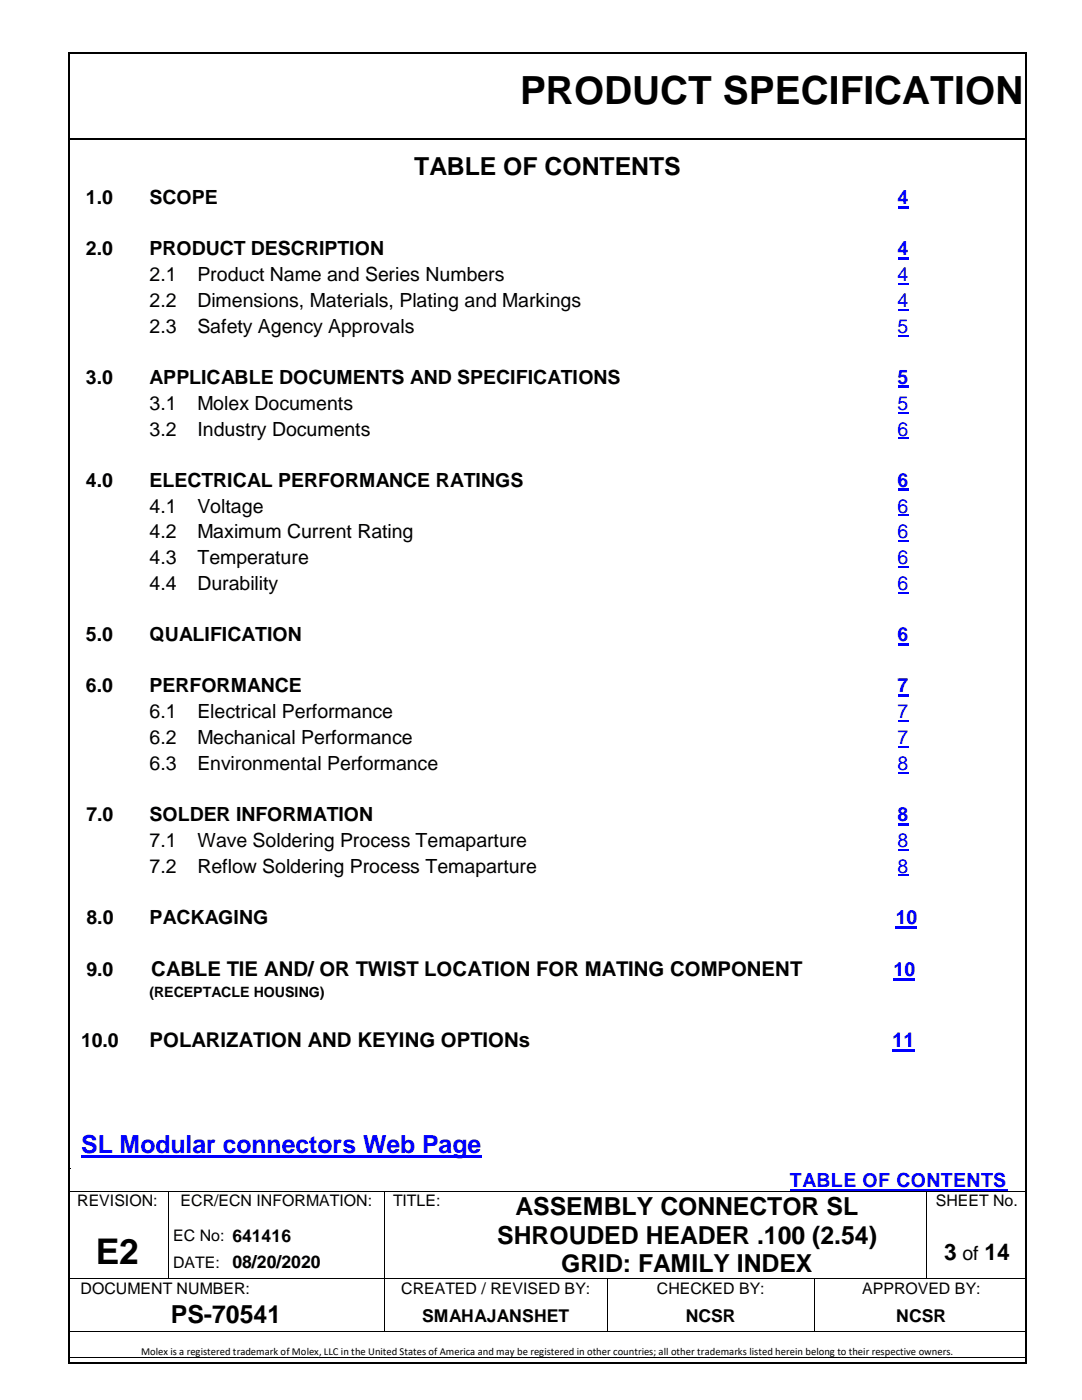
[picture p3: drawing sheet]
<svg xmlns="http://www.w3.org/2000/svg" width="216mm" height="279mm" viewBox="0 0 216 279" stroke-linecap="round" stroke-linejoin="round" font-family="sans-serif">
<defs><g id="words">
<text font-size="7.7" x="103.8" y="20.7">PRODUCT SPECIFICATION</text>
<text font-size="7.1" x="19.1" y="252.3">E2</text>
<g font-size="5">
<text x="82.6" y="34.9">TABLE OF CONTENTS</text>
<text x="102.9" y="242.6">ASSEMBLY CONNECTOR SL</text>
<text x="99.2" y="248.2">SHROUDED HEADER .100 (2.54)</text>
<text x="111.9" y="253.9">GRID: FAMILY INDEX</text>
<text x="34.1" y="264">PS-70541</text>
</g>
<text font-size="5" fill="#00f" x="16.2" y="230">SL Modular connectors Web Page</text>
<g font-size="4.6">
<text x="188.4" y="251.5">3</text>
<text x="196.4" y="251.5">14</text>
</g>
<g font-size="4.1">
<text x="30.2" y="194.8">CABLE TIE AND/ OR TWIST LOCATION FOR MATING COMPONENT</text>
<text x="29.9" y="209">POLARIZATION AND KEYING OPTIONs</text>
</g>
<text font-size="4.1" fill="#00f" x="178" y="209">11</text>
<g font-size="3.9">
<text x="17.1" y="40.7">1.0</text>
<text x="29.9" y="40.7">SCOPE</text>
<text x="17.1" y="50.9">2.0</text>
<text x="29.9" y="50.9">PRODUCT DESCRIPTION</text>
<text x="29.9" y="56.1">2.1</text>
<text x="39.4" y="56.1">Product Name and Series Numbers</text>
<text x="29.9" y="61.3">2.2</text>
<text x="39.4" y="61.3">Dimensions, Materials, Plating and Markings</text>
<text x="29.9" y="66.4">2.3</text>
<text x="39.4" y="66.4">Safety Agency Approvals</text>
<text x="17.1" y="76.6">3.0</text>
<text x="29.9" y="76.6">APPLICABLE DOCUMENTS AND SPECIFICATIONS</text>
<text x="29.9" y="81.8">3.1</text>
<text x="39.4" y="81.8">Molex Documents</text>
<text x="29.9" y="86.9">3.2</text>
<text x="39.4" y="86.9">Industry Documents</text>
<text x="17.1" y="97.1">4.0</text>
<text x="29.9" y="97.1">ELECTRICAL PERFORMANCE RATINGS</text>
<text x="29.9" y="102.3">4.1</text>
<text x="29.9" y="107.5">4.2</text>
<text x="39.4" y="102.3">Voltage</text>
<text x="39.4" y="107.5">Maximum Current Rating</text>
<text x="29.9" y="112.6">4.3</text>
<text x="39.4" y="112.6">Temperature</text>
<text x="29.9" y="117.7">4.4</text>
<text x="39.4" y="117.7">Durability</text>
<text x="17.1" y="127.9">5.0</text>
<text x="29.9" y="127.9">QUALIFICATION</text>
<text x="17.1" y="138.2">6.0</text>
<text x="29.9" y="138.2">PERFORMANCE</text>
<text x="29.9" y="143.4">6.1</text>
<text x="39.4" y="143.4">Electrical Performance</text>
<text x="29.9" y="148.5">6.2</text>
<text x="39.4" y="148.5">Mechanical Performance</text>
<text x="29.9" y="153.6">6.3</text>
<text x="39.4" y="153.6">Environmental Performance</text>
<text x="17.2" y="163.9">7.0</text>
<text x="29.9" y="163.9">SOLDER INFORMATION</text>
<text x="29.9" y="169">7.1</text>
<text x="39.4" y="169">Wave Soldering Process Temaparture</text>
<text x="29.9" y="174.1">7.2</text>
<text x="39.4" y="174.1">Reflow Soldering Process Temaparture</text>
<text x="17.2" y="184.4">8.0</text>
<text x="29.9" y="184.4">PACKAGING</text>
<text x="17.2" y="194.8">9.0</text>
<text x="16.2" y="209">10.0</text>
<text x="192.1" y="251.5">of</text>
</g>
<g font-size="3.9" fill="#00f">
<text x="179.1" y="40.7">4</text>
<text x="179.1" y="50.9">4</text>
<text x="179.1" y="56.1">4</text>
<text x="179.1" y="61.3">4</text>
<text x="179.1" y="66.4">5</text>
<text x="179.1" y="76.6">5</text>
<text x="179.1" y="81.8">5</text>
<text x="179.1" y="86.9">6</text>
<text x="179.1" y="97.1">6</text>
<text x="179.1" y="102.3">6</text>
<text x="179.1" y="107.5">6</text>
<text x="179.1" y="112.6">6</text>
<text x="179.1" y="117.7">6</text>
<text x="179.1" y="127.9">6</text>
<text x="179.1" y="138.2">7</text>
<text x="179.1" y="143.4">7</text>
<text x="179.1" y="148.5">7</text>
<text x="179.1" y="153.6">8</text>
<text x="179.1" y="163.9">8</text>
<text x="179.1" y="169">8</text>
<text x="179.1" y="174.1">8</text>
<text x="178.7" y="184.4">10</text>
<text x="178.3" y="194.8">10</text>
<text x="157.6" y="236.9">TABLE OF CONTENTS</text>
</g>
<g font-size="3.5">
<text x="46.4" y="253.1">08/20/2020</text>
<text x="84.3" y="263.8">SMAHAJANSHET</text>
<text x="136.8" y="263.8">NCSR</text>
<text x="178.9" y="263.8">NCSR</text>
</g>
<g font-size="3.2">
<text x="15.4" y="240.7">REVISION:</text>
<text x="36" y="240.7">ECR/ECN INFORMATION:</text>
<text x="78.4" y="240.7">TITLE:</text>
<text x="186.7" y="240.7">SHEET No.</text>
<text x="34.6" y="247.7">EC No: 641416</text>
<text x="34.6" y="253">DATE:</text>
<text x="16.1" y="258.2">DOCUMENT NUMBER:</text>
<text x="80.1" y="258.2">CREATED / REVISED BY:</text>
<text x="131.1" y="258.2">CHECKED BY:</text>
<text x="172" y="258.2">APPROVED BY:</text>
</g>
<text font-size="2.8" x="29.8" y="199">(RECEPTACLE HOUSING)</text>
<text font-size="2.1" x="28.2" y="270.3">Molex is a registered trademark of Molex, LLC in the United States of America and may be registered in other countries; all other trademarks listed herein belong to their respective owners.</text>
</g></defs>
<g fill="#000">
<path d="M14 27.6h.3v.3h-.3z" fill-rule="evenodd"/>
<path d="M14 27.6h.3v.3h-.3z" fill-rule="evenodd"/>
<path d="M204.3 27.6h.3v.3h-.3z" fill-rule="evenodd"/>
<path d="M204.3 27.6h.3v.3h-.3z" fill-rule="evenodd"/>
</g>
<path d="M14.3 27.8h190.2" fill="none" stroke="#000" stroke-width=".34"/>
<path d="M16.2 230.5h79.8v.5h-79.8z" fill-rule="evenodd" fill="#00f"/>
<g fill="none" stroke="#00f" stroke-width=".3">
<path d="M179.1 56.7h2.2M179.1 61.8h2.2M179.1 67h2.2M179.1 82.3h2.2M179.1 87.5h2.2M179.1 102.9h2.2M179.1 108h2.2M179.1 113.2h2.2M179.1 118.3h2.2M179.1 143.9h2.2M179.1 149.1h2.2M179.1 154.2h2.2"/>
<path d="M179.1 169.6h2.2M179.1 174.7h2.2M157.6 237.5h43.3"/>
</g>
<g fill="#000">
<path d="M13.6 10.3h.4v.4h-.4z" fill-rule="evenodd"/>
<path d="M13.6 10.3h.4v.4h-.4z" fill-rule="evenodd"/>
<path d="M204.5 10.3h.3v.4h-.3z" fill-rule="evenodd"/>
<path d="M204.5 10.3h.3v.4h-.3z" fill-rule="evenodd"/>
<path d="M14 233.2h.1v.1h-.1z" fill-rule="evenodd"/>
<path d="M14 237.6h.1v.2h-.1z" fill-rule="evenodd"/>
<path d="M14 237.6h.1v.2h-.1z" fill-rule="evenodd"/>
<path d="M33.5 237.6h.2v.2h-.2z" fill-rule="evenodd"/>
<path d="M76.7 237.6h.2v.2h-.2z" fill-rule="evenodd"/>
<path d="M89.5 237.6h.1v.2h-.1z" fill-rule="evenodd"/>
<path d="M109.2 237.6h.2v.2h-.2z" fill-rule="evenodd"/>
<path d="M184.7 237.6h.2v.2h-.2z" fill-rule="evenodd"/>
<path d="M14 255h.1v.2h-.1z" fill-rule="evenodd"/>
<path d="M14 255h.1v.2h-.1z" fill-rule="evenodd"/>
<path d="M33.5 244.4h.2v.2h-.2z" fill-rule="evenodd"/>
<path d="M33.5 248.5h.2v.2h-.2z" fill-rule="evenodd"/>
<path d="M33.5 255h.2v.2h-.2z" fill-rule="evenodd"/>
<path d="M46.4 255h.1v.2h-.1z" fill-rule="evenodd"/>
<path d="M76.7 244.4h.2v.2h-.2z" fill-rule="evenodd"/>
<path d="M76.7 248.5h.2v.2h-.2z" fill-rule="evenodd"/>
<path d="M76.7 255h.2v.2h-.2z" fill-rule="evenodd"/>
<path d="M89.5 255h.1v.2h-.1z" fill-rule="evenodd"/>
<path d="M121.1 255h.1v.2h-.1z" fill-rule="evenodd"/>
<path d="M162.5 255h.2v.2h-.2z" fill-rule="evenodd"/>
<path d="M184.7 244.4h.2v.2h-.2z" fill-rule="evenodd"/>
<path d="M184.7 248.5h.2v.2h-.2z" fill-rule="evenodd"/>
<path d="M184.7 255h.2v.2h-.2z" fill-rule="evenodd"/>
<path d="M13.6 271.8h.4v.4h-.4z" fill-rule="evenodd"/>
<path d="M13.6 271.8h.4v.4h-.4z" fill-rule="evenodd"/>
<path d="M14 265.7h.1v.2h-.1z" fill-rule="evenodd"/>
<path d="M14 270.9h.1v.2h-.1z" fill-rule="evenodd"/>
<path d="M14 270.9h.1v.2h-.1z" fill-rule="evenodd"/>
<path d="M76.7 265.7h.2v.2h-.2z" fill-rule="evenodd"/>
<path d="M121.1 265.7h.1v.2h-.1z" fill-rule="evenodd"/>
<path d="M162.5 265.7h.2v.2h-.2z" fill-rule="evenodd"/>
<path d="M204.5 271.8h.3v.4h-.3z" fill-rule="evenodd"/>
<path d="M204.5 271.8h.3v.4h-.3z" fill-rule="evenodd"/>
</g>
<g fill="none" stroke="#000" stroke-width=".2">
<path d="M14.1 237.7h19.4M33.6 237.8v6.6M33.7 237.7h43M76.8 237.8v6.6M76.9 237.7h12.6M89.6 237.7h19.6M109.4 237.7h75.3M184.8 237.8v6.6M184.9 237.7h19.6M14.1 255.1h19.4M33.6 244.6v3.9M33.6 248.7v6.3"/>
<path d="M33.7 255.1h12.7M46.5 255.1h30.2M76.8 244.6v3.9M76.8 248.7v6.3M76.8 255.2v10.5M76.9 255.1h12.6M89.6 255.1h31.5M121.1 255.2v10.5M121.2 255.1h41.3M162.6 255.2v10.5M162.7 255.1h22M184.8 244.6v3.9"/>
<path d="M184.8 248.7v6.3M184.9 255.1h19.6M14.1 265.8h62.6M14.1 271h190.4M76.9 265.8h44.2M121.2 265.8h41.3M162.7 265.8h41.8"/>
</g>
<path d="M179.1 41.3h2.2M179.1 51.6h2.2M179.1 77.2h2.2M179.1 97.8h2.2M179.1 128.5h2.2M179.1 138.8h2.2M179.1 164.5h2.2M178.3 195.4h4.3M178.7 185h4.3M178 209.7h4.5" fill="none" stroke="#00f" stroke-width=".42"/>
<path d="M13.8 10.7v261.1M14 10.5h190.5M204.7 10.7v261.1M14 272h190.5" fill="none" stroke="#000" stroke-width=".34"/>
<use href="#words"/>
</svg>
